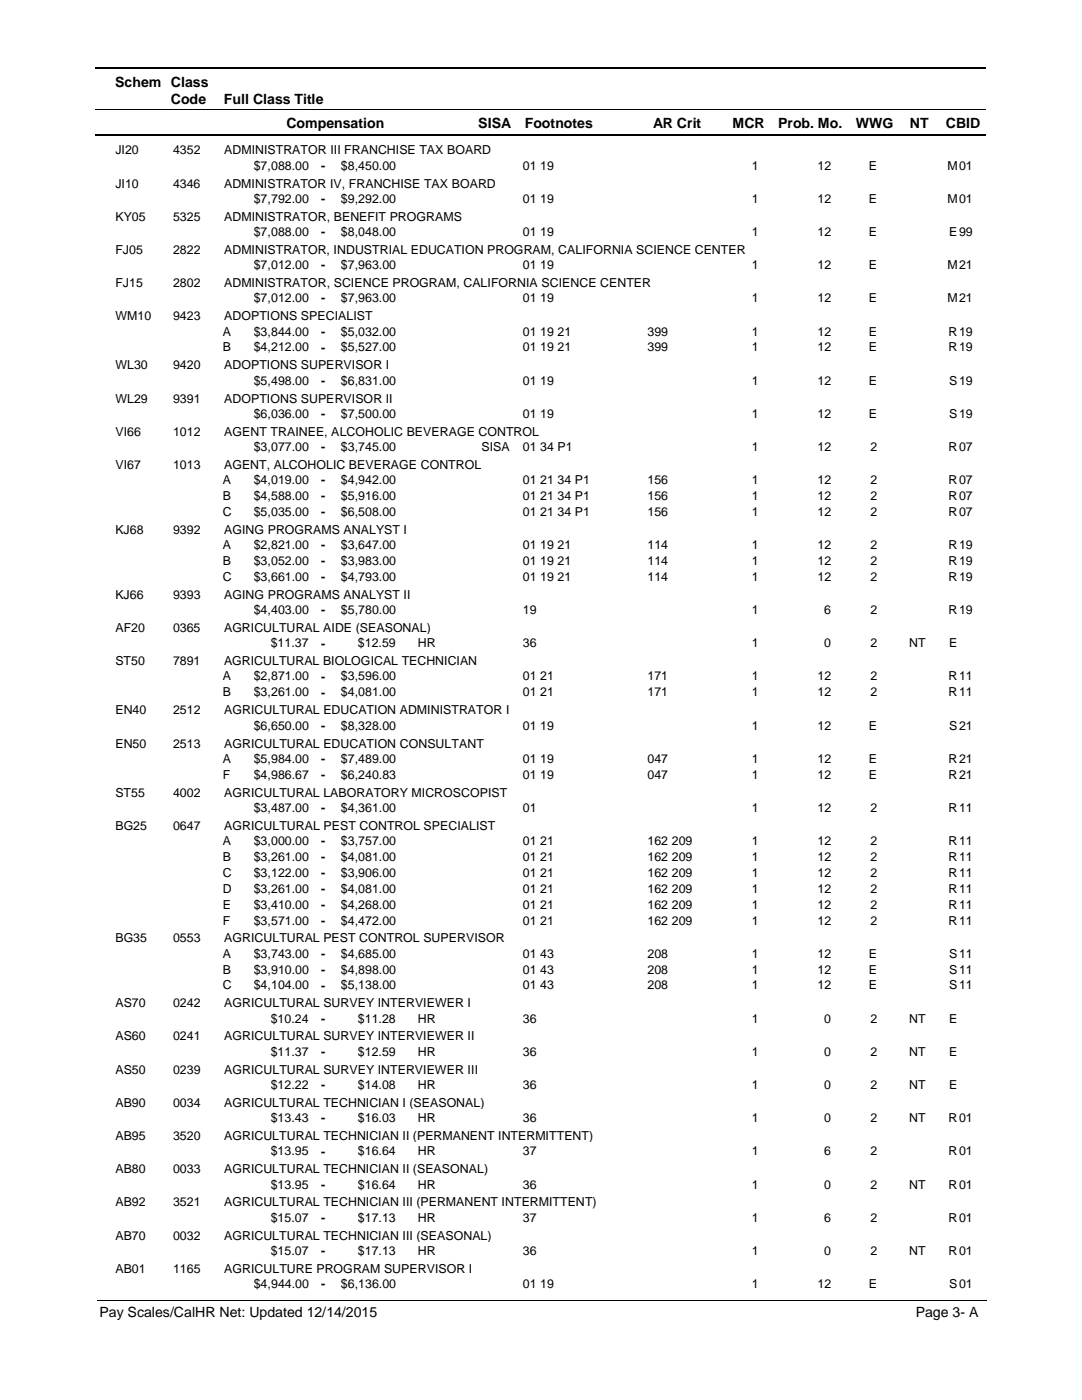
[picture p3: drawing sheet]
<svg xmlns="http://www.w3.org/2000/svg" width="216mm" height="279mm" viewBox="0 0 216 279" stroke-linecap="round" stroke-linejoin="round" font-family="sans-serif">
<defs><g id="words">
<g font-size="2.8">
<text x="23" y="17.3">Schem Class</text>
<text x="34.1" y="20.7">Code</text>
<text x="44.7" y="20.7">Full Class Title</text>
<text x="57.2" y="25.6">Compensation</text>
<text x="95.4" y="25.6">SISA</text>
<text x="104.7" y="25.6">Footnotes</text>
<text x="130.3" y="25.6">AR Crit</text>
<text x="146.2" y="25.6">MCR</text>
<text x="155.3" y="25.6">Prob. Mo.</text>
<text x="170.8" y="25.6">WWG</text>
<text x="181.5" y="25.6">NT</text>
<text x="188.7" y="25.6">CBID</text>
<text x="19.9" y="262.9">Pay Scales/CalHR Net: Updated 12/14/2015</text>
<text x="182.7" y="262.9">Page 3- A</text>
</g>
<g font-size="2.5">
<text x="23" y="30.8">JI20</text>
<text x="34.5" y="30.8">4352</text>
<text x="44.7" y="30.8">ADMINISTRATOR III FRANCHISE TAX BOARD</text>
<text x="50.6" y="33.9">$7,088.00</text>
<text x="64.1" y="33.9">-</text>
<text x="68" y="33.9">$8,450.00</text>
<text x="104.3" y="33.9">01 19</text>
<text x="150" y="33.9">1</text>
<text x="163.1" y="33.9">12</text>
<text x="173.4" y="33.9">E</text>
<text x="189.1" y="33.9">M</text>
<text x="191.4" y="33.9">01</text>
<text x="23" y="37.4">JI10</text>
<text x="34.5" y="37.4">4346</text>
<text x="44.7" y="37.4">ADMINISTRATOR IV, FRANCHISE TAX BOARD</text>
<text x="50.6" y="40.5">$7,792.00</text>
<text x="64.1" y="40.5">-</text>
<text x="68" y="40.5">$9,292.00</text>
<text x="104.3" y="40.5">01 19</text>
<text x="150" y="40.5">1</text>
<text x="163.1" y="40.5">12</text>
<text x="173.4" y="40.5">E</text>
<text x="189.1" y="40.5">M</text>
<text x="191.4" y="40.5">01</text>
<text x="23" y="44">KY05</text>
<text x="34.5" y="44">5325</text>
<text x="44.7" y="44">ADMINISTRATOR, BENEFIT PROGRAMS</text>
<text x="50.6" y="47.1">$7,088.00</text>
<text x="64.1" y="47.1">-</text>
<text x="68" y="47.1">$8,048.00</text>
<text x="104.3" y="47.1">01 19</text>
<text x="150" y="47.1">1</text>
<text x="163.1" y="47.1">12</text>
<text x="173.4" y="47.1">E</text>
<text x="189.4" y="47.1">E</text>
<text x="191.4" y="47.1">99</text>
<text x="23" y="50.7">FJ05</text>
<text x="34.5" y="50.7">2822</text>
<text x="44.7" y="50.7">ADMINISTRATOR, INDUSTRIAL EDUCATION PROGRAM, CALIFORNIA SCIENCE CENTER</text>
<text x="50.6" y="53.7">$7,012.00</text>
<text x="64.1" y="53.8">-</text>
<text x="68" y="53.7">$7,963.00</text>
<text x="104.3" y="53.7">01 19</text>
<text x="150" y="53.7">1</text>
<text x="163.1" y="53.7">12</text>
<text x="173.4" y="53.7">E</text>
<text x="189.1" y="53.7">M</text>
<text x="191.4" y="53.7">21</text>
<text x="23" y="57.3">FJ15</text>
<text x="34.5" y="57.3">2802</text>
<text x="44.7" y="57.3">ADMINISTRATOR, SCIENCE PROGRAM, CALIFORNIA SCIENCE CENTER</text>
<text x="23" y="63.9">WM10</text>
<text x="34.5" y="63.9">9423</text>
<text x="44.7" y="63.9">ADOPTIONS SPECIALIST</text>
<text x="50.6" y="60.3">$7,012.00</text>
<text x="64.1" y="60.4">-</text>
<text x="68" y="60.3">$7,963.00</text>
<text x="104.3" y="60.3">01 19</text>
<text x="150" y="60.3">1</text>
<text x="163.1" y="60.3">12</text>
<text x="173.4" y="60.3">E</text>
<text x="189.1" y="60.3">M</text>
<text x="191.4" y="60.3">21</text>
<text x="44.5" y="67">A</text>
<text x="44.5" y="70.1">B</text>
<text x="50.6" y="67">$3,844.00</text>
<text x="50.6" y="70.1">$4,212.00</text>
<text x="64.1" y="67">-</text>
<text x="64.1" y="70.2">-</text>
<text x="68" y="67">$5,032.00</text>
<text x="68" y="70.1">$5,527.00</text>
<text x="104.3" y="67">01 19 21</text>
<text x="104.3" y="70.1">01 19 21</text>
<text x="129.2" y="67">399</text>
<text x="129.2" y="70.1">399</text>
<text x="150" y="67">1</text>
<text x="150" y="70.1">1</text>
<text x="163.1" y="67">12</text>
<text x="163.1" y="70.1">12</text>
<text x="173.4" y="67">E</text>
<text x="173.4" y="70.1">E</text>
<text x="189.3" y="67">R</text>
<text x="189.3" y="70.1">R</text>
<text x="191.4" y="67">19</text>
<text x="191.4" y="70.1">19</text>
<text x="23" y="73.7">WL30</text>
<text x="34.5" y="73.7">9420</text>
<text x="44.7" y="73.7">ADOPTIONS SUPERVISOR I</text>
<text x="50.6" y="76.8">$5,498.00</text>
<text x="64.1" y="76.8">-</text>
<text x="68" y="76.8">$6,831.00</text>
<text x="104.3" y="76.8">01 19</text>
<text x="150" y="76.8">1</text>
<text x="163.1" y="76.8">12</text>
<text x="173.4" y="76.8">E</text>
<text x="189.4" y="76.8">S</text>
<text x="191.4" y="76.8">19</text>
<text x="23" y="80.3">WL29</text>
<text x="34.5" y="80.3">9391</text>
<text x="44.7" y="80.3">ADOPTIONS SUPERVISOR II</text>
<text x="50.6" y="83.4">$6,036.00</text>
<text x="64.1" y="83.4">-</text>
<text x="68" y="83.4">$7,500.00</text>
<text x="104.3" y="83.4">01 19</text>
<text x="150" y="83.4">1</text>
<text x="163.1" y="83.4">12</text>
<text x="173.4" y="83.4">E</text>
<text x="189.4" y="83.4">S</text>
<text x="191.4" y="83.4">19</text>
<text x="23" y="87">VI66</text>
<text x="34.5" y="87">1012</text>
<text x="44.7" y="87">AGENT TRAINEE, ALCOHOLIC BEVERAGE CONTROL</text>
<text x="23" y="93.6">VI67</text>
<text x="34.5" y="93.6">1013</text>
<text x="44.7" y="93.6">AGENT, ALCOHOLIC BEVERAGE CONTROL</text>
<text x="50.6" y="90">$3,077.00</text>
<text x="64.1" y="90">-</text>
<text x="68" y="90">$3,745.00</text>
<text x="96.1" y="90">SISA</text>
<text x="104.3" y="90">01 34 P1</text>
<text x="150" y="90">1</text>
<text x="163.1" y="90">12</text>
<text x="173.7" y="90">2</text>
<text x="189.3" y="90">R</text>
<text x="191.4" y="90">07</text>
<text x="44.5" y="99.8">B</text>
<text x="44.5" y="96.6">A</text>
<text x="50.6" y="96.6">$4,019.00</text>
<text x="50.6" y="99.8">$4,588.00</text>
<text x="64.1" y="96.7">-</text>
<text x="64.1" y="99.8">-</text>
<text x="68" y="96.6">$4,942.00</text>
<text x="68" y="99.8">$5,916.00</text>
<text x="104.3" y="96.6">01 21 34 P1</text>
<text x="104.3" y="99.8">01 21 34 P1</text>
<text x="129.2" y="96.6">156</text>
<text x="129.2" y="99.8">156</text>
<text x="150" y="96.6">1</text>
<text x="150" y="99.8">1</text>
<text x="163.1" y="96.6">12</text>
<text x="163.1" y="99.8">12</text>
<text x="173.7" y="96.6">2</text>
<text x="173.7" y="99.8">2</text>
<text x="189.3" y="96.6">R</text>
<text x="189.3" y="99.8">R</text>
<text x="191.4" y="96.6">07</text>
<text x="191.4" y="99.8">07</text>
<text x="23" y="106.6">KJ68</text>
<text x="34.5" y="106.6">9392</text>
<text x="44.5" y="103">C</text>
<text x="44.7" y="106.6">AGING PROGRAMS ANALYST I</text>
<text x="50.6" y="103">$5,035.00</text>
<text x="64.1" y="103">-</text>
<text x="68" y="103">$6,508.00</text>
<text x="104.3" y="103">01 21 34 P1</text>
<text x="129.2" y="103">156</text>
<text x="150" y="103">1</text>
<text x="163.1" y="103">12</text>
<text x="173.7" y="103">2</text>
<text x="189.3" y="103">R</text>
<text x="191.4" y="103">07</text>
<text x="44.5" y="109.6">A</text>
<text x="44.5" y="112.8">B</text>
<text x="50.6" y="109.6">$2,821.00</text>
<text x="50.6" y="112.8">$3,052.00</text>
<text x="64.1" y="109.6">-</text>
<text x="64.1" y="112.8">-</text>
<text x="68" y="109.6">$3,647.00</text>
<text x="68" y="112.8">$3,983.00</text>
<text x="104.3" y="109.6">01 19 21</text>
<text x="104.3" y="112.8">01 19 21</text>
<text x="129.2" y="109.6">114</text>
<text x="129.2" y="112.8">114</text>
<text x="150" y="112.8">1</text>
<text x="150" y="109.6">1</text>
<text x="163.1" y="109.6">12</text>
<text x="163.1" y="112.8">12</text>
<text x="173.7" y="109.6">2</text>
<text x="173.7" y="112.8">2</text>
<text x="189.3" y="112.8">R</text>
<text x="189.3" y="109.6">R</text>
<text x="191.4" y="109.6">19</text>
<text x="191.4" y="112.8">19</text>
<text x="23" y="119.5">KJ66</text>
<text x="34.5" y="119.5">9393</text>
<text x="44.5" y="115.9">C</text>
<text x="44.7" y="119.5">AGING PROGRAMS ANALYST II</text>
<text x="50.6" y="115.9">$3,661.00</text>
<text x="64.1" y="116">-</text>
<text x="68" y="115.9">$4,793.00</text>
<text x="104.3" y="115.9">01 19 21</text>
<text x="129.2" y="115.9">114</text>
<text x="150" y="115.9">1</text>
<text x="163.1" y="115.9">12</text>
<text x="173.7" y="115.9">2</text>
<text x="189.3" y="115.9">R</text>
<text x="191.4" y="115.9">19</text>
<text x="50.6" y="122.6">$4,403.00</text>
<text x="64.1" y="122.6">-</text>
<text x="68" y="122.6">$5,780.00</text>
<text x="104.3" y="122.6">19</text>
<text x="150" y="122.6">1</text>
<text x="164.5" y="122.6">6</text>
<text x="173.7" y="122.6">2</text>
<text x="189.3" y="122.6">R</text>
<text x="191.4" y="122.6">19</text>
<text x="23" y="126.2">AF20</text>
<text x="34.5" y="126.2">0365</text>
<text x="44.7" y="126.2">AGRICULTURAL AIDE (SEASONAL)</text>
<text x="54" y="129.2">$11.37</text>
<text x="64.1" y="129.2">-</text>
<text x="71.4" y="129.2">$12.59</text>
<text x="83.4" y="129.2">HR</text>
<text x="104.3" y="129.2">36</text>
<text x="150" y="129.2">1</text>
<text x="164.5" y="129.2">0</text>
<text x="173.7" y="129.2">2</text>
<text x="181.4" y="129.2">NT</text>
<text x="189.4" y="129.2">E</text>
<text x="23" y="132.8">ST50</text>
<text x="34.5" y="132.8">7891</text>
<text x="44.5" y="135.8">A</text>
<text x="44.7" y="132.8">AGRICULTURAL BIOLOGICAL TECHNICIAN</text>
<text x="50.6" y="135.8">$2,871.00</text>
<text x="64.1" y="135.8">-</text>
<text x="68" y="135.8">$3,596.00</text>
<text x="104.3" y="135.8">01 21</text>
<text x="129.2" y="135.8">171</text>
<text x="150" y="135.8">1</text>
<text x="163.1" y="135.8">12</text>
<text x="173.7" y="135.8">2</text>
<text x="189.3" y="135.8">R</text>
<text x="191.4" y="135.8">11</text>
<text x="23" y="142.6">EN40</text>
<text x="34.5" y="142.6">2512</text>
<text x="44.5" y="139">B</text>
<text x="44.7" y="142.6">AGRICULTURAL EDUCATION ADMINISTRATOR I</text>
<text x="50.6" y="139">$3,261.00</text>
<text x="64.1" y="139">-</text>
<text x="68" y="139">$4,081.00</text>
<text x="104.3" y="139">01 21</text>
<text x="129.2" y="139">171</text>
<text x="150" y="139">1</text>
<text x="163.1" y="139">12</text>
<text x="173.7" y="139">2</text>
<text x="189.3" y="139">R</text>
<text x="191.4" y="139">11</text>
<text x="23" y="149.2">EN50</text>
<text x="34.5" y="149.2">2513</text>
<text x="44.7" y="149.2">AGRICULTURAL EDUCATION CONSULTANT</text>
<text x="50.6" y="145.6">$6,650.00</text>
<text x="64.1" y="145.6">-</text>
<text x="68" y="145.6">$8,328.00</text>
<text x="104.3" y="145.6">01 19</text>
<text x="150" y="145.6">1</text>
<text x="163.1" y="145.6">12</text>
<text x="173.4" y="145.6">E</text>
<text x="189.4" y="145.6">S</text>
<text x="191.4" y="145.6">21</text>
<text x="44.5" y="152.2">A</text>
<text x="44.5" y="155.4">F</text>
<text x="50.6" y="152.2">$5,984.00</text>
<text x="50.6" y="155.4">$4,986.67</text>
<text x="64.1" y="152.3">-</text>
<text x="64.1" y="155.4">-</text>
<text x="68" y="152.2">$7,489.00</text>
<text x="68" y="155.4">$6,240.83</text>
<text x="104.3" y="152.2">01 19</text>
<text x="104.3" y="155.4">01 19</text>
<text x="129.2" y="152.2">047</text>
<text x="129.2" y="155.4">047</text>
<text x="150" y="155.4">1</text>
<text x="150" y="152.2">1</text>
<text x="163.1" y="152.2">12</text>
<text x="163.1" y="155.4">12</text>
<text x="173.4" y="152.2">E</text>
<text x="173.4" y="155.4">E</text>
<text x="189.3" y="155.4">R</text>
<text x="189.3" y="152.2">R</text>
<text x="191.4" y="152.2">21</text>
<text x="191.4" y="155.4">21</text>
<text x="23" y="159">ST55</text>
<text x="34.5" y="159">4002</text>
<text x="44.7" y="159">AGRICULTURAL LABORATORY MICROSCOPIST</text>
<text x="23" y="165.6">BG25</text>
<text x="34.5" y="165.6">0647</text>
<text x="44.7" y="165.6">AGRICULTURAL PEST CONTROL SPECIALIST</text>
<text x="50.6" y="162">$3,487.00</text>
<text x="64.1" y="162">-</text>
<text x="68" y="162">$4,361.00</text>
<text x="104.3" y="162">01</text>
<text x="150" y="162">1</text>
<text x="163.1" y="162">12</text>
<text x="173.7" y="162">2</text>
<text x="189.3" y="162">R</text>
<text x="191.4" y="162">11</text>
<text x="44.5" y="168.7">A</text>
<text x="44.5" y="171.8">B</text>
<text x="50.6" y="168.7">$3,000.00</text>
<text x="50.6" y="171.8">$3,261.00</text>
<text x="64.1" y="168.7">-</text>
<text x="64.1" y="171.9">-</text>
<text x="68" y="168.7">$3,757.00</text>
<text x="68" y="171.8">$4,081.00</text>
<text x="104.3" y="168.7">01 21</text>
<text x="104.3" y="171.8">01 21</text>
<text x="129.2" y="168.7">162 209</text>
<text x="129.2" y="171.8">162 209</text>
<text x="150" y="171.8">1</text>
<text x="150" y="168.7">1</text>
<text x="163.1" y="168.7">12</text>
<text x="163.1" y="171.8">12</text>
<text x="173.7" y="168.7">2</text>
<text x="173.7" y="171.8">2</text>
<text x="189.3" y="171.8">R</text>
<text x="189.3" y="168.7">R</text>
<text x="191.4" y="168.7">11</text>
<text x="191.4" y="171.8">11</text>
<text x="44.5" y="175">C</text>
<text x="44.5" y="178.2">D</text>
<text x="50.6" y="175">$3,122.00</text>
<text x="50.6" y="178.2">$3,261.00</text>
<text x="64.1" y="175">-</text>
<text x="64.1" y="178.2">-</text>
<text x="68" y="178.2">$4,081.00</text>
<text x="68" y="175">$3,906.00</text>
<text x="104.3" y="178.2">01 21</text>
<text x="104.3" y="175">01 21</text>
<text x="129.2" y="178.2">162 209</text>
<text x="129.2" y="175">162 209</text>
<text x="150" y="175">1</text>
<text x="150" y="178.2">1</text>
<text x="163.1" y="175">12</text>
<text x="163.1" y="178.2">12</text>
<text x="173.7" y="178.2">2</text>
<text x="173.7" y="175">2</text>
<text x="189.3" y="175">R</text>
<text x="189.3" y="178.2">R</text>
<text x="191.4" y="175">11</text>
<text x="191.4" y="178.2">11</text>
<text x="44.5" y="181.3">E</text>
<text x="44.5" y="184.5">F</text>
<text x="50.6" y="181.3">$3,410.00</text>
<text x="50.6" y="184.5">$3,571.00</text>
<text x="64.1" y="181.4">-</text>
<text x="64.1" y="184.5">-</text>
<text x="68" y="181.3">$4,268.00</text>
<text x="68" y="184.5">$4,472.00</text>
<text x="104.3" y="181.3">01 21</text>
<text x="104.3" y="184.5">01 21</text>
<text x="129.2" y="181.3">162 209</text>
<text x="129.2" y="184.5">162 209</text>
<text x="150" y="181.3">1</text>
<text x="150" y="184.5">1</text>
<text x="163.1" y="181.3">12</text>
<text x="163.1" y="184.5">12</text>
<text x="173.7" y="181.3">2</text>
<text x="173.7" y="184.5">2</text>
<text x="189.3" y="181.3">R</text>
<text x="189.3" y="184.5">R</text>
<text x="191.4" y="181.3">11</text>
<text x="191.4" y="184.5">11</text>
<text x="23" y="188.1">BG35</text>
<text x="34.5" y="188.1">0553</text>
<text x="44.5" y="191.1">A</text>
<text x="44.7" y="188.1">AGRICULTURAL PEST CONTROL SUPERVISOR</text>
<text x="50.6" y="191.1">$3,743.00</text>
<text x="64.1" y="191.1">-</text>
<text x="68" y="191.1">$4,685.00</text>
<text x="104.3" y="191.1">01 43</text>
<text x="129.2" y="191.1">208</text>
<text x="150" y="191.1">1</text>
<text x="163.1" y="191.1">12</text>
<text x="173.4" y="191.1">E</text>
<text x="189.4" y="191.1">S</text>
<text x="191.4" y="191.1">11</text>
<text x="44.5" y="194.3">B</text>
<text x="44.5" y="197.5">C</text>
<text x="50.6" y="194.3">$3,910.00</text>
<text x="50.6" y="197.5">$4,104.00</text>
<text x="64.1" y="194.3">-</text>
<text x="64.1" y="197.5">-</text>
<text x="68" y="194.3">$4,898.00</text>
<text x="68" y="197.5">$5,138.00</text>
<text x="104.3" y="194.3">01 43</text>
<text x="104.3" y="197.5">01 43</text>
<text x="129.2" y="194.3">208</text>
<text x="129.2" y="197.5">208</text>
<text x="150" y="194.3">1</text>
<text x="150" y="197.5">1</text>
<text x="163.1" y="194.3">12</text>
<text x="163.1" y="197.5">12</text>
<text x="173.4" y="194.3">E</text>
<text x="173.4" y="197.5">E</text>
<text x="189.4" y="194.3">S</text>
<text x="189.4" y="197.5">S</text>
<text x="191.4" y="194.3">11</text>
<text x="191.4" y="197.5">11</text>
<text x="23" y="201">AS70</text>
<text x="34.5" y="201">0242</text>
<text x="44.7" y="201">AGRICULTURAL SURVEY INTERVIEWER I</text>
<text x="23" y="207.6">AS60</text>
<text x="34.5" y="207.6">0241</text>
<text x="44.7" y="207.6">AGRICULTURAL SURVEY INTERVIEWER II</text>
<text x="54" y="204.1">$10.24</text>
<text x="64.1" y="204.1">-</text>
<text x="71.4" y="204.1">$11.28</text>
<text x="83.4" y="204.1">HR</text>
<text x="104.3" y="204.1">36</text>
<text x="150" y="204.1">1</text>
<text x="164.5" y="204.1">0</text>
<text x="173.7" y="204.1">2</text>
<text x="181.4" y="204.1">NT</text>
<text x="189.4" y="204.1">E</text>
<text x="23" y="214.3">AS50</text>
<text x="34.5" y="214.3">0239</text>
<text x="44.7" y="214.3">AGRICULTURAL SURVEY INTERVIEWER III</text>
<text x="54" y="210.7">$11.37</text>
<text x="64.1" y="210.7">-</text>
<text x="71.4" y="210.7">$12.59</text>
<text x="83.4" y="210.7">HR</text>
<text x="104.3" y="210.7">36</text>
<text x="150" y="210.7">1</text>
<text x="164.5" y="210.7">0</text>
<text x="173.7" y="210.7">2</text>
<text x="181.4" y="210.7">NT</text>
<text x="189.4" y="210.7">E</text>
<text x="23" y="220.9">AB90</text>
<text x="34.5" y="220.9">0034</text>
<text x="44.7" y="220.9">AGRICULTURAL TECHNICIAN I (SEASONAL)</text>
<text x="54" y="217.3">$12.22</text>
<text x="64.1" y="217.4">-</text>
<text x="71.4" y="217.3">$14.08</text>
<text x="83.4" y="217.3">HR</text>
<text x="104.3" y="217.3">36</text>
<text x="150" y="217.3">1</text>
<text x="164.5" y="217.3">0</text>
<text x="173.7" y="217.3">2</text>
<text x="181.4" y="217.3">NT</text>
<text x="189.4" y="217.3">E</text>
<text x="23" y="227.5">AB95</text>
<text x="34.5" y="227.5">3520</text>
<text x="44.7" y="227.5">AGRICULTURAL TECHNICIAN II (PERMANENT INTERMITTENT)</text>
<text x="54" y="223.9">$13.43</text>
<text x="64.1" y="224">-</text>
<text x="71.4" y="223.9">$16.03</text>
<text x="83.4" y="223.9">HR</text>
<text x="104.3" y="223.9">36</text>
<text x="150" y="223.9">1</text>
<text x="164.5" y="223.9">0</text>
<text x="173.7" y="223.9">2</text>
<text x="181.4" y="223.9">NT</text>
<text x="189.3" y="223.9">R</text>
<text x="191.4" y="223.9">01</text>
<text x="54" y="230.6">$13.95</text>
<text x="64.1" y="230.6">-</text>
<text x="71.4" y="230.6">$16.64</text>
<text x="83.4" y="230.6">HR</text>
<text x="104.3" y="230.6">37</text>
<text x="150" y="230.6">1</text>
<text x="164.5" y="230.6">6</text>
<text x="173.7" y="230.6">2</text>
<text x="189.3" y="230.6">R</text>
<text x="191.4" y="230.6">01</text>
<text x="23" y="234.1">AB80</text>
<text x="34.5" y="234.1">0033</text>
<text x="44.7" y="234.1">AGRICULTURAL TECHNICIAN II (SEASONAL)</text>
<text x="54" y="237.2">$13.95</text>
<text x="64.1" y="237.2">-</text>
<text x="71.4" y="237.2">$16.64</text>
<text x="83.4" y="237.2">HR</text>
<text x="104.3" y="237.2">36</text>
<text x="150" y="237.2">1</text>
<text x="164.5" y="237.2">0</text>
<text x="173.7" y="237.2">2</text>
<text x="181.4" y="237.2">NT</text>
<text x="189.3" y="237.2">R</text>
<text x="191.4" y="237.2">01</text>
<text x="23" y="240.8">AB92</text>
<text x="34.5" y="240.8">3521</text>
<text x="44.7" y="240.8">AGRICULTURAL TECHNICIAN III (PERMANENT INTERMITTENT)</text>
<text x="54" y="243.8">$15.07</text>
<text x="64.1" y="243.8">-</text>
<text x="71.4" y="243.8">$17.13</text>
<text x="83.4" y="243.8">HR</text>
<text x="104.3" y="243.8">37</text>
<text x="150" y="243.8">1</text>
<text x="164.5" y="243.8">6</text>
<text x="173.7" y="243.8">2</text>
<text x="189.3" y="243.8">R</text>
<text x="191.4" y="243.8">01</text>
<text x="23" y="247.4">AB70</text>
<text x="34.5" y="247.4">0032</text>
<text x="44.7" y="247.4">AGRICULTURAL TECHNICIAN III (SEASONAL)</text>
<text x="54" y="250.4">$15.07</text>
<text x="64.1" y="250.5">-</text>
<text x="71.4" y="250.4">$17.13</text>
<text x="83.4" y="250.4">HR</text>
<text x="104.3" y="250.4">36</text>
<text x="150" y="250.4">1</text>
<text x="164.5" y="250.4">0</text>
<text x="173.7" y="250.4">2</text>
<text x="181.4" y="250.4">NT</text>
<text x="189.3" y="250.4">R</text>
<text x="191.4" y="250.4">01</text>
<text x="23" y="254">AB01</text>
<text x="34.5" y="254">1165</text>
<text x="44.7" y="254">AGRICULTURE PROGRAM SUPERVISOR I</text>
<text x="50.6" y="257.1">$4,944.00</text>
<text x="64.1" y="257.1">-</text>
<text x="68" y="257.1">$6,136.00</text>
<text x="104.3" y="257.1">01 19</text>
<text x="150" y="257.1">1</text>
<text x="163.1" y="257.1">12</text>
<text x="173.4" y="257.1">E</text>
<text x="189.4" y="257.1">S</text>
<text x="191.4" y="257.1">01</text>
</g>
</g></defs>
<path d="M19 13.5h177.8M19 27h177.8" fill="none" stroke="#000" stroke-width=".36"/>
<path d="M19 21.8h177.8" fill="none" stroke="#000" stroke-width=".2"/>
<g fill="#fff">
<path d="M46.9 31.2h16.3v3h-16.3z"/>
<path d="M191 31.2h4.2v3h-4.2z"/>
<path d="M46.9 37.8h16.3v3h-16.3z"/>
<path d="M191 37.8h4.2v3h-4.2z"/>
<path d="M46.9 44.5h16.3v3h-16.3z"/>
<path d="M191 44.5h4.2v3h-4.2z"/>
<path d="M46.9 51.1h16.3v3h-16.3z"/>
<path d="M191 51.1h4.2v3h-4.2z"/>
<path d="M46.9 57.7h16.3v3h-16.3z"/>
<path d="M191 57.7h4.2v3h-4.2z"/>
<path d="M46.9 64.3h16.3v3h-16.3z"/>
<path d="M191 64.3h4.2v3h-4.2z"/>
<path d="M46.9 67.5h16.3v3h-16.3z"/>
<path d="M191 67.5h4.2v3h-4.2z"/>
<path d="M46.9 74.1h16.3v3h-16.3z"/>
<path d="M191 74.1h4.2v3h-4.2z"/>
<path d="M46.9 80.8h16.3v2.9h-16.3z"/>
<path d="M191 80.8h4.2v2.9h-4.2z"/>
<path d="M46.9 87.4h16.3v3h-16.3z"/>
<path d="M191 87.4h4.2v3h-4.2z"/>
<path d="M46.9 94h16.3v3h-16.3z"/>
<path d="M191 94h4.2v3h-4.2z"/>
<path d="M46.9 97.2h16.3v3h-16.3z"/>
<path d="M191 97.2h4.2v3h-4.2z"/>
<path d="M46.9 100.4h16.3v2.9h-16.3z"/>
<path d="M191 100.4h4.2v2.9h-4.2z"/>
<path d="M46.9 107h16.3v2.9h-16.3z"/>
<path d="M191 107h4.2v2.9h-4.2z"/>
<path d="M46.9 110.1h16.3v3h-16.3z"/>
<path d="M191 110.1h4.2v3h-4.2z"/>
<path d="M46.9 113.3h16.3v3h-16.3z"/>
<path d="M191 113.3h4.2v3h-4.2z"/>
<path d="M46.9 120h16.3v2.9h-16.3z"/>
<path d="M191 120h4.2v2.9h-4.2z"/>
<path d="M46.9 126.6h16.3v2.9h-16.3z"/>
<path d="M191 126.6h4.2v2.9h-4.2z"/>
<path d="M46.9 133.2h16.3v2.9h-16.3z"/>
<path d="M191 133.2h4.2v2.9h-4.2z"/>
<path d="M46.9 136.3h16.3v3h-16.3z"/>
<path d="M191 136.3h4.2v3h-4.2z"/>
<path d="M46.9 143h16.3v3h-16.3z"/>
<path d="M191 143h4.2v3h-4.2z"/>
<path d="M46.9 149.6h16.3v3h-16.3z"/>
<path d="M191 149.6h4.2v3h-4.2z"/>
<path d="M46.9 152.8h16.3v2.9h-16.3z"/>
<path d="M191 152.8h4.2v2.9h-4.2z"/>
<path d="M46.9 159.4h16.3v3h-16.3z"/>
<path d="M191 159.4h4.2v3h-4.2z"/>
<path d="M46.9 166h16.3v3h-16.3z"/>
<path d="M191 166h4.2v3h-4.2z"/>
<path d="M46.9 169.2h16.3v3h-16.3z"/>
<path d="M191 169.2h4.2v3h-4.2z"/>
<path d="M46.9 172.4h16.3v2.9h-16.3z"/>
<path d="M191 172.4h4.2v2.9h-4.2z"/>
<path d="M46.9 175.5h16.3v3h-16.3z"/>
<path d="M191 175.5h4.2v3h-4.2z"/>
<path d="M46.9 178.7h16.3v3h-16.3z"/>
<path d="M191 178.7h4.2v3h-4.2z"/>
<path d="M46.9 181.9h16.3v2.9h-16.3z"/>
<path d="M191 181.9h4.2v2.9h-4.2z"/>
<path d="M46.9 188.5h16.3v3h-16.3z"/>
<path d="M191 188.5h4.2v3h-4.2z"/>
<path d="M46.9 191.7h16.3v2.9h-16.3z"/>
<path d="M191 191.7h4.2v2.9h-4.2z"/>
<path d="M46.9 194.8h16.3v3h-16.3z"/>
<path d="M191 194.8h4.2v3h-4.2z"/>
<path d="M46.9 201.4h16.3v3h-16.3z"/>
<path d="M191 201.4h4.2v3h-4.2z"/>
<path d="M46.9 208.1h16.3v3h-16.3z"/>
<path d="M191 208.1h4.2v3h-4.2z"/>
<path d="M46.9 214.7h16.3v3h-16.3z"/>
<path d="M191 214.7h4.2v3h-4.2z"/>
<path d="M46.9 221.3h16.3v3h-16.3z"/>
<path d="M191 221.3h4.2v3h-4.2z"/>
<path d="M46.9 227.9h16.3v3h-16.3z"/>
<path d="M191 227.9h4.2v3h-4.2z"/>
<path d="M46.9 234.6h16.3v2.9h-16.3z"/>
<path d="M191 234.6h4.2v2.9h-4.2z"/>
<path d="M46.9 241.2h16.3v3h-16.3z"/>
<path d="M191 241.2h4.2v3h-4.2z"/>
<path d="M46.9 247.8h16.3v3h-16.3z"/>
<path d="M191 247.8h4.2v3h-4.2z"/>
<path d="M46.9 254.4h16.3v3h-16.3z"/>
<path d="M191 254.4h4.2v3h-4.2z"/>
</g>
<path d="M19.4 259.6h177.4" fill="none" stroke="#000" stroke-width=".2"/>
<use href="#words"/>
</svg>
